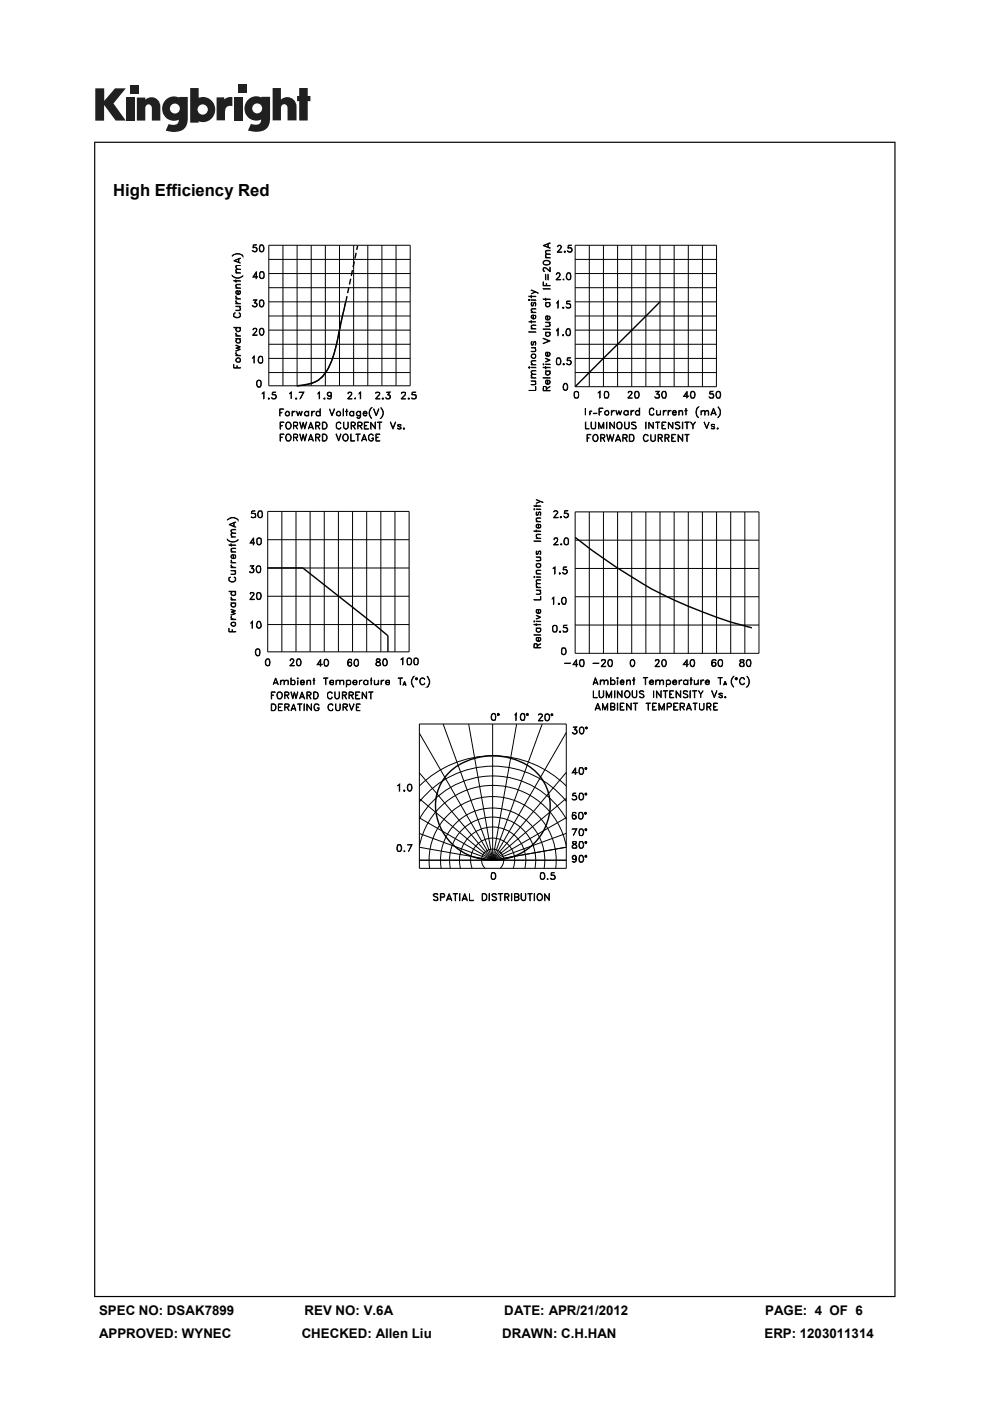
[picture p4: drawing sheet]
<svg xmlns="http://www.w3.org/2000/svg" width="210mm" height="297mm" viewBox="0 0 210 297" stroke-linecap="round" stroke-linejoin="round" font-family="sans-serif">
<defs><g id="words">
<text font-size="3.5" x="24" y="41.5">High Efficiency Red</text>
<g font-size="2.8">
<text x="21" y="278.7">SPEC NO: DSAK7899</text>
<text x="64.6" y="278.7">REV NO: V.6A</text>
<text x="107" y="278.7">DATE: APR/21/2012</text>
<text x="162.3" y="278.7">PAGE: 4 OF 6</text>
<text x="21" y="283.6">APPROVED: WYNEC</text>
<text x="64" y="283.6">CHECKED: Allen Liu</text>
<text x="106.5" y="283.6">DRAWN: C.H.HAN</text>
<text x="162.2" y="283.6">ERP: 1203011314</text>
</g>
</g></defs>
<g fill="#231f20">
<path d="M20.2 18.7h1.9v2.7l2.3-2.7h2.3l-2.6 3.2 2.6 3.7h-2.2l-2.4-3.3v3.3h-1.9z"/>
<path d="M26.7 20.7h1.8v4.9h-1.8z"/>
<path d="M49.6 20.7h1.8v4.9h-1.8z"/>
<path d="M27.6 18h1.8v1.8h-1.8z"/>
<path d="M50.6 17.9h1.8v1.8h-1.8z"/>
<path d="M29 20.7h1.8v.4a1.9 1.9 0 0 1 2.2-.3 1.9 1.9 0 0 1 1 2v2.8h-1.8v-2.7a.7 .7 0 0 0-.7-.8 .7 .7 0 0 0-.7 .8v2.7h-1.8z"/>
<path d="M45.9 20.6h1.7v.5a2.02 2.02 0 0 1 1.7-.5v1.9h-.2a1.12 1.12 0 0 0-1.4 1.3v1.7h-1.8z"/>
<path d="M57.8 18.7h1.8v2.4a1.98 1.98 0 0 1 2.2-.3 1.98 1.98 0 0 1 1.1 2v2.7h-1.9v-2.6a.7 .7 0 0 0-.7-.8 .7 .7 0 0 0-.7 .8v2.6h-1.8z"/>
<path d="M63.5 18.7h1.8v1.6h.5v1.1h-.5v4.1h-1.8v-4.1h-.5v-1.1h.5z"/>
<path d="M40.3 18.7v7.3h1.8v-.3a2.63 2.63 0 0 0 3.5-2.5 2.63 2.63 0 0 0-3.5-2.5v-2zM41.9 23.2a1.1 1.1 0 0 1 2.2 0 1.1 1.1 0 0 1-2.2 0z"/>
<path d="M35.3 21a2.56 2.56 0 0 0-.6 3.3 2.56 2.56 0 0 0 3.2 1.1 1.09 1.09 0 0 1-1.5 1.1l-.6-.2-.7 1.4a5.3 5.3 0 0 0 3.8-.2 2.69 2.69 0 0 0 .9-2.4v-4.5h-1.8v.1l-.8-.2a2.44 2.44 0 0 0-1.9 .5zM36 23a1.06 1.06 0 0 1 2.1 0 1.06 1.06 0 0 1-2.1 0z"/>
<path d="M52.8 21a2.56 2.56 0 0 0-.6 3.3 2.56 2.56 0 0 0 3.2 1 1.09 1.09 0 0 1-1.5 1.1l-.7-.1-.6 1.4a5.3 5.3 0 0 0 3.7-.3 2.69 2.69 0 0 0 1-2.3v-4.6h-1.8v.2l-.9-.3a2.44 2.44 0 0 0-1.8 .6zM53.5 23a1.06 1.06 0 0 1 2.1 0 1.06 1.06 0 0 1-2.1 0z"/>
</g>
<path d="M20 30v245h169.9v-245zM20.2 30.3h169.5v244.5h-169.5z" fill="#000"/>
<g fill="none" stroke="#000" stroke-width=".21">
<path d="M49.2 58.4a1.52 1.52 0 0 0 2.3 0 1.39 1.39 0 0 1-2.3 0zM49.4 54.1a1.39 1.39 0 0 1 2.1 .2 1.53 1.53 0 0 0-2.3 0zM49.6 59.5l1.4 .1zM49.6 55.3l1.4-.6-1.3 .6 1.3 .5zM50 59.3l.1 .5zM50 57.8l1 .1zM50 57.2l.3-.1h.7h-.8a.45 .45 0 0 0 .1 .7l-.2-.2zM50.1 56.3h.9l-.8 .1-.1 .3 .2 .4-.3-.4zM50.6 54.9v.7M50.7 54.9v.8M53.6 53.2l.2 .1M53.7 58.7h1h-1.1l.8-1.1v1.5l-.1-1.3-.6 .9"/>
<path d="M54.2 52.5a.47 .47 0 0 1 .3 .4 .47 .47 0 0 1-.3 .4M54.5 53.1a.52 .52 0 0 1-.9 .1M54.5 52.7l-.4-.2-.5 .1 .1-.7h.7l-.6 .1-.1 .5h.6a.51 .51 0 0 1 .2 .6 .51 .51 0 0 1-.5 .3l-.4-.2M55.2 53.2h.6M55.2 52l.2-.1a.78 .78 0 0 1 .6 .8 .78 .78 0 0 1-.6 .7l-.2-.1-.2-.6zM55.2 52.1h.6M55.2 58.9h.6M55.2 57.6h.4l.4 .3v.9a.55 .55 0 0 1-.9 0v-.9zM55.2 57.7h.6M55.2 52l-.1 .6 .1 .7M55.3 57.6a1.02 1.02 0 0 0 0 1.4M55.7 52a1.02 1.02 0 0 1 0 1.3"/>
<path d="M55.8 57.6a1.02 1.02 0 0 1 0 1.4M57 52h30v29.8h-30zM57 58h30M57 55h30M60 52v29.8M63 52v29.8M66 52v29.8M69 52v29.8M72 52v29.8M75 52v29.8M78 52v29.8M81 52v29.8"/>
<path d="M84 52v29.8M115.2 52.1l1.5-.6-1.3 .6 1.3 .6zM115.2 59.8l.1 .7 1.4 .1h-1.5zM115.3 55.5a.99 .99 0 0 1 1.3 0M115.3 55.4v.6h.1l.6 .1 .6-.1M115.4 55.3a.73 .73 0 0 1 .9-.1 .73 .73 0 0 1 .3 .8 .84 .84 0 0 1-1.4-.4zM115.7 54.6l1 .1zM115.7 53.2l.2-.1h.8l-.9 .1v.5l.1 .1zM115.7 58.2l.1 1.1zM115.8 53.9l.9-.1-.9 .2v.4l.1 .2a.45 .45 0 0 1-.1-.7zM116.2 51.7v.7M116.2 58.2l.1 1.1z"/>
<path d="M116.3 51.6v.9M116.5 55.4v.6M116.6 57.6l.1-1v1l-1.1-.8-.3 .1v.5l.2 .1-.1 .1-.2-.3v-.3l.4-.3 1.1 .9M118 59.3h.9h-1l.8-1-.1-.4h-.4l-.1 .3h-.1l.2-.4h.4l.2 .5-.8 1M118.2 53.4l1 .1h-1.1l.9-1.1-.2-.3-.6 .1 .3-.2h.3l.3 .4-.9 1.1M119.4 59.3l.2-.1v.1zM119.5 59.3h.1M119.7 53.3l.1-.1v.3zM119.8 53.3v.1zM120.3 57.9h.6a1.09 1.09 0 0 1-.1 1.4l-.5-.1-.2-.4zM120.3 58h.6M120.3 59.3h.6"/>
<path d="M120.4 57.9a1.02 1.02 0 0 0 0 1.4M120.4 53.2l.3 .2M120.9 57.9l.1 .6-.1 .8M121 52.6a.47 .47 0 0 1 .3 .4 .47 .47 0 0 1-.3 .4M121.3 52.8a.6 .6 0 0 0-.9-.1l.1-.7h.7l-.6 .1-.1 .5h.7l.1 .2-.1 .6-.3 .1-.5-.2v-.1a.47 .47 0 0 0 .5 .2 .47 .47 0 0 0 .4-.2M122 58h29.9M122 55h29.9M122 52h30v30h-30zM125 52v30M128 52v30M131 52v30M134 52v30"/>
<path d="M137 52v30M140 52v30M143 52v30M146 52v30M149 52v30M49.6 77.2v.8h1.4h-1.4M49.6 69.4l1.4 .1zM49.7 66.4l.2-.1a.52 .52 0 0 0-.3 .6 .52 .52 0 0 0 .5 .4l.8-.2v-.6l-.2-.2 .1 .1 .2 .6a.74 .74 0 0 1-.9 .4l-.5-.3v-.6zM50 75.3l1 .1zM50 73.1l1 .5-.7 .2 .7 .3-1 .4 .8-.4-.8-.3 .8-.2zM50 71.8l1 .1zM50 71.2l1 .1z"/>
<path d="M50 65.8l.9-.1-.1-.7 .2 .4-.1 .4-.1 .1zM50 64.9l1 .1zM50 64.3l1 .1zM50 63.3l1 .1zM50 61l1 .1zM50 74.7l.5 .6-.5-.3zM50 70.6l.5 .6-.5-.3zM50 63.7l.5 .6-.5-.3zM50 62.7l.5 .6-.5-.3zM50 60.4l.3-.1h.7l-.8 .1a.45 .45 0 0 0 .1 .6l-.2-.1zM50.1 72l.2-.1-.2 .5 .4 .3 .4-.2-.1-.6 .2 .3-.2 .5h-.5a.45 .45 0 0 1-.2-.7zM50.1 69.6l.2-.1-.2 .3 .1 .3 .4 .2 .3-.2-.1-.6 .2 .3-.2 .5a.53 .53 0 0 1-.6-.1 .53 .53 0 0 1-.1-.6z"/>
<path d="M50.1 61.7l.4-.1 .1 .8 .3-.2-.1-.6a.49 .49 0 0 1 .1 .7 .49 .49 0 0 1-.6 .1l-.3-.3zM50.2 61.7h.3v.7l-.4-.3zM50.3 75.9a.52 .52 0 0 1 .6 .2 .52 .52 0 0 1-.1 .7h-.5a.47 .47 0 0 1-.3-.4 .47 .47 0 0 1 .3-.5zM50.3 78v-.5v.5M50.3 76l.3-.1 .3 .2-.1 .6-.3 .1-.3-.2-.1-.3zM53.6 75.8l.3-.3v1.5v-1.3zM53.6 64.8l.2 .2M53.6 71l1 .1h-1l.8-.9v-.4l-.2-.1-.6 .1a.46 .46 0 0 1 .5-.3 .46 .46 0 0 1 .4 .3l-.2 .5-.7 .8M54 64.2l.5 .1a.51 .51 0 0 1-.3 .7 .51 .51 0 0 1-.6-.2l.1 .1a.52 .52 0 0 0 .8-.1M54.2 64.2l.3 .4-.3 .4M54.4 63.6l-.5 .6 .6 .3M54.4 63.7l-.7-.1h.8l-.5 .6"/>
<path d="M55 76.9h.6M55 75.6h.6l.2 .7-.1 .5-.2 .2-.6-.1-.2-.3v-.5zM55 75.7h.6M55.1 75.6a1.02 1.02 0 0 0 0 1.3M55.2 64.9h.6M55.2 63.7a.52 .52 0 0 1 .7 .1 .82 .82 0 0 1-.5 1.3l-.2-.1-.2-.6zM55.2 63.7h.6M55.2 70.9h.6M55.2 69.8h.6M55.2 69.7a.45 .45 0 0 1 .7 .1 .82 .82 0 0 1-.5 1.3l-.2-.1a1.02 1.02 0 0 1 0-1.3zM55.2 63.7l-.1 .5 .1 .8M55.3 69.7a1.02 1.02 0 0 0 0 1.3"/>
<path d="M55.5 75.6l.2 .2v1l-.2 .1M55.7 63.7a1.02 1.02 0 0 1 0 1.3M55.8 69.7l.1 .6-.1 .7M57 79h30M57 76h30M57 73h30M57 70h30M57 67h30M57 64h30M57 61h30M73.3 64.1l-2.1 9.9-.7 2.2-1.2 2.5-1.3 1.5-1.5 1-2 .5-1.6 .2M112.1 63.6l.2-.1 .1 .2z"/>
<path d="M112.1 62.8l1.6 .1zM112.1 77.9l.2-.1 .1 .2h-.2zM112.1 70.3l1.6 .1zM112.1 68.2h1.6M112.2 63.6l.1 .1zM112.2 77.9l.1 .1zM112.6 68.5l.1-.5-.1 .5M112.6 66.2l1.1 .1zM112.6 63.6l1.1 .1zM112.6 62.6l.1 .5zM112.6 61.5l1.6 .7zM112.6 77.9l1.1 .1z"/>
<path d="M112.6 77.3l1.1 .1zM112.6 74.5l1-.1-.2-.7a.55 .55 0 0 1 .2 .8zM112.6 69.7l1.1 .1zM112.6 73.7h1.1M112.7 64.8h.4M112.7 65.5l1-.1-.9 .1-.1 .4 .3 .3-.4-.3zM112.7 73.1h.4M112.7 79.4l1-.1-.9 .2-.1 .2 .3 .4-.4-.4zM112.7 78.6h1l-1 .2 .3 .5-.4-.3zM112.7 76.5l1-.1-.9 .2-.1 .3 .3 .4-.4-.4zM112.7 69l1-.1-1 .3 .3 .5-.4-.4zM112.8 64.2v.6"/>
<path d="M112.8 66.9h.3v.7l-.4-.3zM112.8 72.5v.6M112.9 75.2l.3-.1 .4 .2-.1 .5-.4 .1-.3-.1-.1-.4zM112.9 75.1h.6l.2 .3-.2 .5a.52 .52 0 0 1-.7-.1 .52 .52 0 0 1 .1-.7zM113.1 67.6l.5-.2-.1-.6a.49 .49 0 0 1 0 .6 .49 .49 0 0 1-.6 .2l-.3-.3v-.3l.4-.2h.2v.8M113.2 64.2h.4M113.2 72.5h.4M113.3 64.2l-.2 .6-.2 .1a.47 .47 0 0 1-.3-.4 .47 .47 0 0 1 .3-.4l-.2 .1M113.3 72.5l-.2 .6-.2 .1a.47 .47 0 0 1-.3-.4 .47 .47 0 0 1 .3-.4l-.2 .1M113.6 64.8l-.1 .1 .2-.5-.3-.3-.2 .1-.2 .6M113.6 64.2v.6M113.6 61.9l-1 .4 1.1-.4"/>
<path d="M113.6 73.1l-.1 .1 .2-.5-.3-.3-.2 .1-.2 .6M113.6 72.5v.6M115.2 77.2l.1-.1 .1 .2-.1 .1zM115.2 77.9l1.5 .1zM115.2 71.7l1.5 .6-1.5 .6 1.3-.6zM115.2 69.8h1.5zM115.2 63.4l1.5 .1zM115.2 61.2l1.5 .1zM115.3 77.3h.1M115.7 78.6l1 .1zM115.7 77.7l.1 .5zM115.7 77.2l1 .1z"/>
<path d="M115.7 75.9l1 .5-1 .4 .8-.4zM115.7 70.4l1 .1zM115.7 68.3l1 .1zM115.7 63.2l.1 .5zM115.7 64.2h1M115.8 67h.4v.8h-.3l-.2-.3zM115.8 74.8l.3-.1v.8l-.3-.2zM115.8 67.1l.3-.1v.8l-.3-.2zM115.9 60.5v-.4v.4M115.9 64.2l-.1 .6 .3 .2 .4-.1 .1-.2-.1-.5a.52 .52 0 0 1 .1 .7 .52 .52 0 0 1-.7 .1l-.2-.3zM116.1 75.5l.4-.2a.36 .36 0 0 0-.1-.6h.1a.52 .52 0 0 1 .1 .7 .52 .52 0 0 1-.7 .1l-.2-.5 .2-.3h.3v.8M116.1 67.8l.4-.2a.36 .36 0 0 0-.1-.6h.1a.45 .45 0 0 1 .2 .5 .45 .45 0 0 1-.5 .3"/>
<path d="M116.4 68.4l.3 .3-.1 .5h-.9l.8-.1 .1-.4zM118.1 70l.3-.3v1.5l-.1-1.4zM118.1 64.2l.3-.4v1.5l-.1-1.3zM118.1 76h.6M118.1 77.2h.6M118.1 75.9l.3-.1a.78 .78 0 0 1 .6 .8 .78 .78 0 0 1-.6 .8l-.3-.1-.1-.6zM118.2 75.9l-.1 .3v.9l.1 .2M118.7 75.9a1.02 1.02 0 0 1 0 1.4M119.3 71h.2v.2zM119.3 65.2l.3 .1h-.2zM119.4 77.2l.2-.1 .1 .2-.2 .1zM119.4 71l.1 .1z"/>
<path d="M119.4 65.2l.1 .1zM119.5 77.2l.1 .1zM120.2 65.2l.1 .1M120.3 77.1l.1 .2M120.3 69.8l.3-.1a.93 .93 0 0 1 .3 1.2 .47 .47 0 0 1-.4 .3 .47 .47 0 0 1-.4-.3 1.15 1.15 0 0 1 .2-1.1zM120.3 69.8h.6M120.3 71h.6M120.3 69.8a1.02 1.02 0 0 0 0 1.3M120.7 64.4l.3 .4-.1 .4-.2 .1M120.8 69.8l.1 .5-.1 .8M120.9 76.4a.47 .47 0 0 1 .2 .5 .47 .47 0 0 1-.2 .4M121 64.7a.64 .64 0 0 0-.8-.2v-.7h.7l-.6 .1-.1 .5a.58 .58 0 0 1 .7 0 .58 .58 0 0 1 .1 .8l-.4 .1h-.4l-.1-.2 .1 .1a.64 .64 0 0 0 .8-.2"/>
<path d="M121.1 77a.52 .52 0 0 1-.8 .1M121.1 76.7l-.3-.3-.5 .1v-.7h.7l-.7 .1v.5h.6a.51 .51 0 0 1 .3 .6 .51 .51 0 0 1-.6 .4l-.3-.3M122 79h29.9M122 76h29.9M122 73h29.9M122 70h29.9M122 67h29.9M122 64h29.9M122 61h29.9M54.7 81.9h.5M54.7 80.8h.5M54.7 80.7a.45 .45 0 0 1 .6 .1l.1 .6-.2 .6h-.5a1.02 1.02 0 0 1 0-1.3z"/>
<path d="M54.7 80.7a1.02 1.02 0 0 0 0 1.3M55.2 80.7l.1 .1v1l-.1 .2M55.6 83.4l.4-.3v1.5l-.1-1.4zM56.9 84.4l.2 .2h-.2zM56.9 84.5l.1 .1zM57.7 84.4l.2 .2M58.3 83.7l.2 .1a.55 .55 0 0 1-.2 .8M58.5 84l-.1-.3h-.7l.1-.6h.7l-.6 .1-.1 .5 .4-.1 .3 .2a.55 .55 0 0 1-.1 .8h-.6l-.2-.3 .6 .3 .3-.4M59.3 86.7h.9l-.8 .1v1.4zM59.4 87.4l.4 .1h-.4M59.4 89.5h.8l-.7 .1v1.4zM59.4 92h.8l-.7 .1v1.4z"/>
<path d="M59.5 90.2l.4 .1h-.4M59.5 92.7l.4 .1h-.4M60.8 89.6a.72 .72 0 0 1 1 .6 .72 .72 0 0 1-1 .7 .99 .99 0 0 1 0-1.3zM60.8 89.6a.64 .64 0 0 1 .9 .6 .64 .64 0 0 1-.9 .6l-.1-.4zM60.8 92.1a.72 .72 0 0 1 1 .7 .72 .72 0 0 1-1 .7 .99 .99 0 0 1 0-1.4zM60.8 92.2a.64 .64 0 0 1 .9 .6 .64 .64 0 0 1-.9 .6l-.1-.5zM61.4 83.4l.4-.3v1.5v-1.4zM61.9 87.2l.1 1zM62.2 87.3l.4-.1-.4 .2-.2 .2zM62.3 90.3l.7-.1 .1-.6-.8-.1v1.5M62.3 89.6h.5l.3 .2-.1 .3-.7 .1M62.3 92.8l.8-.1v-.5l-.8-.2v1.5"/>
<path d="M62.3 92.1l.8 .2-.1 .4h-.7M62.7 84.5l.2-.1v.2zM62.7 90.3l.4 .7M62.7 92.8l.4 .7M62.8 84.5l.1 .1zM62.9 87.2l.3 .8 .3-.8 .3 .8 .3-.8-.3 1-.3-.8-.3 .8zM63.5 89.5l.5 1.2 .3-1.2 .3 1.2 .5-1.2-.5 1.5-.3-1.3-.3 1.3zM63.5 92l.5 1.3 .3-1.3 .3 1.3 .5-1.3-.5 1.5-.3-1.2-.3 1.2zM64.4 83.1l-.8 1.5 .9-1.5h-1l.9 .1M64.6 87.4l.3-.2h.3l.2 .2-.2-.1a.43 .43 0 0 0-.6 .4 .43 .43 0 0 0 .6 .4l.2-.1a.49 .49 0 0 1-.6 .1 .49 .49 0 0 1-.2-.7zM65.4 87.2l.1 1zM65.5 90.7h.8"/>
<path d="M65.5 93.2h.8M65.6 90.6h.7M65.6 93.1h.7M65.9 89.5l.6 1.5-.6-1.3-.5 1.3zM65.9 92l.6 1.5-.6-1.2-.5 1.2zM66.1 87.2l.1 1zM66.3 87.3l.5-.1-.5 .2-.1 .2zM67 92.7h.7l.1-.4-.3-.2h-.5l-.1 1.4v-1.5h.6l.4 .3-.1 .4-.8 .1M67 90.2h.5a.35 .35 0 0 0 .3-.3 .35 .35 0 0 0-.3-.3h-.5l-.1 1.4v-1.5h.6l.3 .1v.5l-.3 .2h-.5M67.2 87.3l.4-.1 .3 .2-.3-.1a.43 .43 0 0 0-.5 .4 .43 .43 0 0 0 .5 .4l.3-.1-.3 .2a.48 .48 0 0 1-.6-.6zM67.4 92.8l.5 .7-.5-.7M67.4 90.3l.5 .7-.5-.7"/>
<path d="M67.4 83.4l.4-.3v1.5l-.1-1.4zM67.9 86.7v1.5zM68.4 92h.5a.81 .81 0 0 1 .5 .8 .81 .81 0 0 1-.5 .7h-.5zM68.4 89.5h.5a.81 .81 0 0 1 .5 .7 .81 .81 0 0 1-.5 .8h-.5zM68.5 92.1h.4a.71 .71 0 0 1 .4 .9 .71 .71 0 0 1-.8 .4zM68.5 89.6h.4a.71 .71 0 0 1 .4 .8 .71 .71 0 0 1-.8 .5zM68.7 84.5l.2-.1v.2zM68.8 84.5l.1 .1zM69.5 83.5l.1-.3h.5l.1 .3M69.5 83.7l.3 .3 .4-.3M69.6 84.5h.5M69.8 83.2l-.2 .1-.1 .2 .3 .5"/>
<path d="M69.9 86.7l.5 1.3 .6-1.3-.6 1.5zM70 83.2l.2 .1v1l-.1 .3M70.2 83.8a.46 .46 0 0 1-.6 .1 .46 .46 0 0 1-.1-.6l.3-.2 .3 .1 .2 .4-.2 1h-.5l-.1-.2 .1 .2M70.2 83.6l-.2 .4M71.2 92l.6 1.3 .5-1.3-.5 1.5zM71.5 87.4l.3-.1 .3 .1 .1 .6a.45 .45 0 0 1-.6 0 .45 .45 0 0 1-.1-.6zM71.5 89.6l.2-.1a.48 .48 0 0 1 .6 .3l-.4-.3a.71 .71 0 0 0-.6 .7 .71 .71 0 0 0 .6 .7l.4-.2-.3 .3-.4-.1-.3-.2v-.9zM72.8 92.3l.2-.2a.7 .7 0 0 1 .9 .7 .7 .7 0 0 1-.9 .6 .85 .85 0 0 1-.2-1.1zM72.8 86.7l.1 1.5zM72.9 89.5v1.1l.5 .3 .4-.3 .1-1.1v1.1l-.4 .4-.5-.2-.1-.2zM73 92.2a.48 .48 0 0 1 .5 0 .48 .48 0 0 1 .3 .4 .63 .63 0 0 1-.6 .8 .75 .75 0 0 1-.2-1.2zM73.3 87.2l.5 .1z"/>
<path d="M73.5 86.7v1.5M73.8 84.6l.6-.7a.45 .45 0 0 0 .1-.7h-.6l-.1 .3 .2-.3h.5v.3l-.8 1.1h1M74.2 87.4l.3-.2h.2l.3 .2-.3-.1a.43 .43 0 0 0-.5 .4 .43 .43 0 0 0 .5 .4l.3-.1a.49 .49 0 0 1-.7 .1 .49 .49 0 0 1-.1-.7zM74.4 92l.1 1.4 .7 .1h-.8zM74.5 90.2l.7-.1v-.5h-.7v1.4v-1.5l.8 .1 .1 .4-.2 .2-.7 .1M74.9 90.3l.5 .7-.4-.7M75 87.2l.1 1zM75.2 84.5l.1-.1 .1 .2zM75.3 84.5h.1M75.3 84.4h.1M75.5 92l.9 .1zM75.6 87.4l.3-.2h.3l.2 .2-.2-.1a.43 .43 0 0 0-.6 .4 .43 .43 0 0 0 .6 .4l.2-.1a.49 .49 0 0 1-.6 .1 .49 .49 0 0 1-.2-.7z"/>
<path d="M75.9 92.1v1.4M75.9 90.3l.8-.1 .1-.2v-.4l-.9-.1v1.5M75.9 89.6h.5l.4 .2-.1 .3-.8 .1M76.2 83.4l.3-.3v1.5l-.1-1.4zM76.3 90.3l.5 .7-.4-.7M76.4 87.2l.1 1.1-.2 .3-.4 .1-.3-.2 .4 .1 .3-.1zM76.8 93.2h.9M76.8 93.1h.8M77.1 87.6l.1 .4h.7l-.3 .2a.48 .48 0 0 1-.6-.6l.3-.4a.44 .44 0 0 1 .6 .5h-.8M77.2 87.4l.4-.1 .2 .3h-.7zM77.3 92l.5 1.5-.5-1.2-.6 1.2zM77.3 89.5h.9l-.9 .1v1.3l.9 .1h-.9z"/>
<path d="M77.3 90.2l.5 .1h-.5M78.2 92.3l.4-.3 .4 .1 .2 .2a.55 .55 0 0 0-.6-.2 .55 .55 0 0 0-.4 .5 .63 .63 0 0 0 .7 .8l.2-.1v-.4h-.2h.3l-.2 .5h-.6l-.2-.2zM78.6 86.6l.3-.2-.2 .2a1.54 1.54 0 0 0 .2 2.1 1.45 1.45 0 0 1-.3-2.1zM78.6 89.5l.9 1.2 .1-1.2v1.5l-.9-1.3-.1 1.3zM79.2 86.7l.6 1.3 .6-1.3-.6 1.5zM79.7 84.6l.6-.7a.45 .45 0 0 0 .2-.7h-.8v.3l.1-.3h.6a.45 .45 0 0 1-.2 .7l-.6 .7h1M79.7 92h.9l-.8 .1v1.3l.8 .1h-.9zM79.8 92.7l.4 .1h-.4M80.1 89.5l.9 .1zM80.5 89.6v1.4l.1-1.4M80.7 86.4a1.39 1.39 0 0 1 0 2.3l.2-.2a1.54 1.54 0 0 0-.2-2.1zM81.1 84.5l.1-.1 .1 .2z"/>
<path d="M81.2 84.5v.1zM81.9 84.4l.2 .2M82.4 83.7l.4 .4-.4 .5M82.7 83.1l-.5 .6 .4 .1 .2 .3M82.7 83.2l-.7-.1h.8l-.5 .6h.3a.48 .48 0 0 1 0 .9h-.6l-.2-.3 .6 .3 .4-.4M82.8 89.5l.6 1.2 .5-1.2-.5 1.5zM84.4 90.8h.6M84.4 90.1h.6M84.4 90.3l.6 .3v.3a.52 .52 0 0 1-.7-.2l.2 .2M84.5 90.1v.2M85 90.6v.3M85 90.1v.1v-.1a.52 .52 0 0 0-.7 .1l.7 .5"/>
<path d="M85.1 84.6l.9-.9v-.5l-.3-.1-.5 .1-.1 .2 .1 .1 .1-.3h.6l.1 .3-1 1.1h1.1M85.6 90.8l.1-.1 .1 .2-.2 .1zM85.6 90.8l.1 .1zM86.6 84.5l.1-.1 .1 .2zM86.7 84.5v.1zM87.3 84.4l.3 .2M87.9 83.7l.3 .1 .1 .3-.1 .3-.3 .2M88.3 84l-.2-.3h-.8l.1-.6h.8l-.7 .1-.1 .5 .4-.1 .5 .2v.6l-.2 .2h-.7l-.1-.3a.52 .52 0 0 0 .8 .2l.2-.3M112.1 82.8h1.5l.1-.9v.9zM112.6 81.5l1-.1v-.4l-.2-.2a.45 .45 0 0 1 .2 .7zM112.6 80.8h1.1zM112.6 80.1l1.1 .1z"/>
<path d="M115.2 80.1l1.5 .1zM115.8 80.8l.3-.1v.7l-.3-.1zM115.9 82.8v-.8l-.6-.1-.1 1h1.5l-1.4-.1v-.8h.5l.1 .8M115.9 82.4l.8-.5-.8 .5M116.1 81.4l.4-.1a.36 .36 0 0 0-.1-.6l.1-.1a.52 .52 0 0 1 .1 .7 .52 .52 0 0 1-.7 .1l-.2-.5 .2-.3h.3v.8M119.7 81.3h.1a.78 .78 0 0 1 .6 .7 .78 .78 0 0 1-.6 .8l-.1-.1a1.02 1.02 0 0 1 0-1.4zM119.7 82.6h.5M119.7 81.4h.5M119.8 81.3a1.02 1.02 0 0 0 0 1.4M120.2 81.3l.1 .6-.1 .8M122 83h.6M122 84.3h.6"/>
<path d="M122 83a.55 .55 0 0 1 .7 .2v.9l-.1 .3h-.6l-.2-.3v-.9zM122 83a.99 .99 0 0 0 0 1.4M122.5 83a.99 .99 0 0 1 0 1.4M124.2 86.5v1.5M124.2 89.5v1.4h.8h-.8zM124.5 92.1h.8l-.7 .1v1.4zM124.6 92.9h.4M125.1 87.6h.2M125.3 89.5l.1 1 .4 .4 .5-.2 .1-1.2v1l-.2 .4h-.6l-.2-.2zM125.6 87.2h-.5v.8M125.8 92.4l.2-.2a.7 .7 0 0 1 .9 .7 .7 .7 0 0 1-.9 .6l-.2-.2zM125.9 87.6l.7 .1z"/>
<path d="M126 92.3a.48 .48 0 0 1 .5-.1 .48 .48 0 0 1 .3 .5 .63 .63 0 0 1-.6 .8 .75 .75 0 0 1-.2-1.2zM126.9 83.2l.4-.2v1.4l-.1-1.4zM127 86.5h.9l-.8 .1v1.4zM127.1 87.3l.4 .1h-.4M127.4 92.1h.6l.2 .2 .1 .3-.2 .3h-.6h.5a.35 .35 0 0 0 .2-.4 .35 .35 0 0 0-.2-.3h-.5l-.1 1.4zM127.8 92.9l.5 .7-.4-.7M128.1 89.8l-.6 1.1-.5-1.1v1.1v-1.4l.5 1.2 .6-1.2v1.4M128.3 83h.6M128.3 84.3h.6M128.3 83a.55 .55 0 0 1 .8 .2 1.15 1.15 0 0 1-.2 1.2h-.6l-.2-.6zM128.4 83l-.2 .2v.9l.2 .3M128.4 87.3l.2-.2 .4 .1 .1 .7h-.6l-.2-.3z"/>
<path d="M128.6 92.1l.5 1.3 .3-1.3 .4 1.3 .5-1.3-.5 1.5-.4-1.3-.3 1.3zM128.6 89.5l.1 1.4zM128.8 83a.99 .99 0 0 1 0 1.4M129.4 89.6l-.1 1.3v-1.4l1 1.4v-1.4v1.2M129.7 87v1zM130.1 87l.2 .1h-.2l-.4 .3zM130.6 87l.3 .9 .4-.9 .2 .9 .4-.9-.4 1-.2-.7-.4 .7zM130.7 93.3h.8M130.8 93.2h.6M130.9 89.6l.6-.1a.74 .74 0 0 1 .4 .9l-.2 .5h-.6l-.3-.3zM131.1 92.1l.6 1.5-.6-1.3-.6 1.3zM131.1 89.6h.6l.2 .4a.74 .74 0 0 1-.6 .9 .82 .82 0 0 1-.2-1.3z"/>
<path d="M132.1 92.2h.5l.4 .2-.1 .4-.8 .1h.8l.1-.3-.1-.4-.8-.1v1.5M132.4 87.3a.47 .47 0 0 1 .4-.3 .47 .47 0 0 1 .4 .3l-.5-.2-.3 .3 .1 .5h.7l-.3 .1-.5-.1zM132.5 89.5l.1 1.3 .3 .1 .4-.2 .2-1.2v1l-.3 .4h-.6l-.1-.4zM132.5 92.9l.5 .7-.4-.7M133.2 87v1M133.2 84.4l.6-.7a.45 .45 0 0 0 .2-.7h-.7l-.1 .3 .2-.3h.5l.1 .4-.9 1h1.1M133.5 92.1h.5a.81 .81 0 0 1 .5 .8 .81 .81 0 0 1-.5 .7h-.5zM133.6 92.2h.4l.4 .2v.9l-.2 .2h-.6zM133.8 87l.1 1zM134 89.6l.1 .4 .8 .4-.1 .5h-.7l-.1-.2 .3 .2 .5-.1 .1-.3-.9-.5v-.4l.3-.1 .6 .1zM134.2 87l.3 .1h-.3l-.3 .3zM134.7 83h.6"/>
<path d="M134.7 84.3h.6M134.7 83a.52 .52 0 0 1 .8 .2 1.15 1.15 0 0 1-.2 1.2h-.6l-.1-.6zM134.8 87.3l.3-.3h.2l.3 .3-.3-.2a.47 .47 0 0 0-.5 .3 .47 .47 0 0 0 .2 .5h.6a.49 .49 0 0 1-.7 0 .49 .49 0 0 1-.1-.6zM134.8 83l-.1 .5 .1 .9M135.3 83a.99 .99 0 0 1 0 1.4M135.6 86.5l.1 1.5zM136.8 92.1l.5 .1 .2 .2a.49 .49 0 0 0-.6-.2 .49 .49 0 0 0-.4 .5l.2 .8a.64 .64 0 0 0 .8-.2l-.5 .3a.87 .87 0 0 1-.2-1.5zM136.9 89.5l.1 1.4zM137.8 86.8a.49 .49 0 0 1 .5-.3 .49 .49 0 0 1 .4 .4l-.3-.3-.4 .1-.2 .2v.8l.2 .2h.6l.1-.2-.1 .2-.5 .1a.81 .81 0 0 1-.3-1.1zM138 92.1v1.1l.5 .3h.3l.2-.3v-1.1v1.3a.55 .55 0 0 1-1 0zM138.6 90.7l-1-1.2v1.4M138.6 89.5v1.4l-1-1.3"/>
<path d="M139 84.2l.2 .2M139.1 89.5l.8 .1zM139.2 87l.2 .9 .7-.1a.55 .55 0 0 1-.8 .1zM139.5 89.6v1.3M139.6 83.5l.2 .2v.5l-.2 .2M139.6 92.1h.6l.2 .2 .1 .3-.2 .3h-.6h.5a.35 .35 0 0 0 .2-.4 .35 .35 0 0 0-.2-.3h-.5l-.1 1.4zM139.8 83h-.7h.7l-.5 .5 .4 .1 .1 .3M139.8 83l-.5 .5h.4a.61 .61 0 0 1 0 .9h-.6l-.1-.3a.45 .45 0 0 0 .4 .3 .45 .45 0 0 0 .4-.3M140 92.9l.5 .7-.4-.7M140.1 87v1M140.4 89.6l.9-.1h-.9v1.4h.9M140.4 90.1l.4 .1h-.4"/>
<path d="M140.6 83a.45 .45 0 0 1 .7 .2v.6l-.1 .6h-.6a1.02 1.02 0 0 1 0-1.4zM140.6 83h.6M140.6 84.3h.6M140.7 87l.1 1zM140.7 83a.99 .99 0 0 0 0 1.4M140.9 87.1l.4-.1-.4 .2-.1 .2zM141 92.1h.6l.3 .2v.3l-.1 .3h-.7h.5a.35 .35 0 0 0 .3-.4 .35 .35 0 0 0-.3-.3h-.5l-.1 1.4zM141.1 83l.2 .5-.2 .9M141.4 92.9l.5 .7-.4-.7M141.7 87l.1 1zM141.9 87.1l.5-.1-.5 .2-.1 .2zM142.4 92.1h.9l-.8 .1v1.3l.8 .1h-.9z"/>
<path d="M142.5 92.9h.5M142.7 87.4l.1 .5h.7l-.3 .1a.48 .48 0 0 1-.6-.6l.4-.4a.44 .44 0 0 1 .5 .5h-.8M142.7 90.7l-.9-1.2v1.4M142.7 89.5v1.4l-.9-1.3M142.8 87.2l.4-.1 .2 .3h-.7zM143.2 89.6l.3-.1 .7 .1h-.8v.4a.73 .73 0 0 1 .8 .8l-.8 .1-.2-.2 .3 .2 .6-.2v-.4l-.8-.3zM143.8 92.1l.9 1.3 .1-1.3v1.5l-.9-1.3-.1 1.3zM144 87l.1 1zM144.2 87.1h.5l.1 .9-.2-.8-.2-.1-.3 .3zM144.7 89.5l.1 1.4zM145.1 84l1 .1h-1.1l.7-1.1v1.4v-1.3l-.6 1M145.2 87l.5 .1z"/>
<path d="M145.2 92.1l1 .1zM145.2 89.5l1 .1zM145.5 86.5v1.5M145.7 92.2v1.4v-1.4M145.7 89.6v1.3v-1.3M146.6 83h.6M146.6 84.3h.6M146.6 83a.52 .52 0 0 1 .8 .2 1.15 1.15 0 0 1-.2 1.2h-.6l-.2-.6zM146.7 83l-.2 .5 .2 .9M146.9 90.1l.6-.6-.5 .6v.8l-.1-.8-.5-.6 .6 .6M147.1 83a.99 .99 0 0 1 0 1.4M147.8 86.6l.4-.3a1.53 1.53 0 0 0 0 2.2 1.43 1.43 0 0 1-.4-1.9z"/>
<path d="M148.7 87.4l.4-.4 .4 .1 .1 .9-.2-.8-.3-.1zM148.7 87v1M149.3 89.5l.6 1.2 .5-1.2-.5 1.4zM149.7 87.1h.5l.1 .9-.1-.8-.3-.1-.3 .3zM150.5 84.2l.2 .2M150.9 90.8h.6M150.9 90.1h.6M150.9 90.2l.6 .3 .1 .2-.1 .2h-.6l-.1-.2 .1 .2M150.9 90v.3M150.9 87.7h.9M151 87.6h.7M151.1 83.5l.2 .1a.55 .55 0 0 1-.2 .8"/>
<path d="M151.3 83.8v-.3h-.8l.1-.5h.7h-.6l-.1 .5a.54 .54 0 0 1 .7 .1 .54 .54 0 0 1 0 .8h-.7l-.1-.3a.45 .45 0 0 0 .4 .3 .45 .45 0 0 0 .4-.3M151.3 86.5l.6 1.5-.6-1.2-.6 1.2zM151.4 90.5v.4M151.4 90l.2 .1-.1-.1h-.6l-.1 .1 .2 .3 .5 .2M152.1 90.8l.2-.1v.2zM152.1 83a.45 .45 0 0 1 .7 .2l.1 .6-.2 .6h-.6a1.02 1.02 0 0 1 0-1.4zM152.1 83h.6M152.1 84.3h.6M152.2 90.8l.1 .1zM152.2 83a.99 .99 0 0 0 0 1.4M152.3 86.3h.1a1.76 1.76 0 0 1 .4 1.6l-.5 .6a1.52 1.52 0 0 0 0-2.2zM152.6 83l.2 .5-.2 .9"/>
<path d="M48.2 114.4a1.54 1.54 0 0 0 2.3 0 1.39 1.39 0 0 1-2.3 0zM48.2 110.2a1.44 1.44 0 0 1 2.3 .1l-.1-.2a1.63 1.63 0 0 0-2.2 .2zM48.6 115.5l1.4 .1zM48.6 111.2l1.4-.6-1.3 .6 1.3 .6zM49 119.3h1zM49 117l1 .1zM49 115.3l.1 .5zM49 113.8h1M49 119.8l.1 .3 .4 .2-.4-.2zM49 118.8l.1 .3 .4 .2a.44 .44 0 0 1-.5-.5zM49.1 117.7l.4-.1v.8a.43 .43 0 0 1-.5-.2 .43 .43 0 0 1 .1-.5zM49.1 116.3l.9-.1-.9 .2v.2l.2 .4-.3-.4z"/>
<path d="M49.1 113.1l.9-.1-.9 .2v.2l.2 .4-.3-.4zM49.1 112.3l.9-.1-.9 .3 .2 .5-.3-.3zM49.1 117.7h.4v.7l-.4-.2zM49.6 110.9v.7M49.7 110.8v.8M49.8 117.6l.2 .5-.2 .3h-.3l.4-.2zM53.3 109.6l.3 .1M53.5 108.3l-.1 .6h.7a.58 .58 0 0 1 0 .8 .58 .58 0 0 1-.8 0v-.2l.1 .2h.7l.1-.3M53.8 119.9l-.5 .6 .4 .1 .1 .3M53.8 114l-.1 1.5v-1.3l-.6 .9h1h-1.1zM53.9 108.9l.3 .4-.1 .3-.2 .1M54.1 108.3h-.7v.6a.58 .58 0 0 1 .8 .3"/>
<path d="M54.7 115.4h.5M54.7 114.1a.55 .55 0 0 1 .7 .2v.9l-.2 .3h-.3l-.4-.3v-.9zM54.7 114.2h.5M54.7 114.1a1.02 1.02 0 0 0 0 1.4M54.9 109.7h.6M54.9 108.3h.6l.1 .3 .1 .6-.1 .4-.3 .2-.5-.3-.2-.3zM54.9 108.4h.6M55 108.3a1.02 1.02 0 0 0 0 1.4M55.2 114.1a1.02 1.02 0 0 1 0 1.4M55.4 108.3l.2 .3v.9l-.2 .2M56.8 108.4h30v29.8h-30zM56.8 114.4h30"/>
<path d="M59.8 108.4v29.8M62.8 108.4v29.8M65.8 108.4v29.8M68.8 108.4v29.8M71.8 108.4v29.8M74.8 108.4v29.8M77.8 108.4v29.8M80.8 108.4v29.8M83.8 108.4v29.8M113.2 107.9l.1-.1 .1 .2-.1 .1zM113.2 114.7l1.5 .1zM113.2 112.6l1.5 .1z"/>
<path d="M113.2 107.2l1.5 .1zM113.3 108h.1M113.7 119.6l.5-.2 .5 .2v.5a.53 .53 0 0 1-.7 .2 .53 .53 0 0 1-.3-.7zM113.7 118.8h.9l.1-.3-.3-.3 .3 .1v.5zM113.7 118.1l1 .1zM113.7 117.4h.4M113.7 114.1l1 .1zM113.7 110.5l1 .1zM113.7 109.1h.4M113.7 107.9l1 .1zM113.7 105.9l1.5 .7zM113.7 107v.5"/>
<path d="M113.7 112.3v.5M113.7 113.3h1l-.9 .1-.1 .3 .3 .4-.3-.3zM113.7 109.9l1-.1-1 .2 .3 .5-.3-.1zM113.7 111.4l.5-.2v.7l-.4-.1zM113.8 116.9v.6M113.8 108.6v.6M113.8 119.6h.8a.45 .45 0 0 1-.4 .7 .45 .45 0 0 1-.4-.7zM114.2 111.9h.3l.2-.3v-.2l-.3-.2 .1-.1 .2 .2v.5l-.4 .2-.6-.2v-.5l.6-.2v.8M114.3 108.7h.4M114.3 116.9h.4M114.3 116.9l-.4 .7-.2-.1v-.6l.2-.1-.2 .1M114.3 108.6l-.1 .5-.3 .2-.2-.1v-.6l.2-.1-.2 .2"/>
<path d="M114.6 116.9v.6M114.6 108.6v.6M114.6 106.3l-.9 .4 1-.4M114.7 117.4l-.2 .2 .2-.1v-.6l-.3-.1-.4 .7M114.7 109.1l-.2 .2 .2-.1v-.6l-.3-.1-.4 .7M117.5 115.5h.9h-1l.8-.9v-.4l-.5-.1-.1 .3h-.1l.2-.4h.4l.2 .4-.2 .5-.6 .6M117.5 109.7l.9 .1h-1l.8-1.1-.2-.4-.3 .1-.2 .2 .1-.3a.47 .47 0 0 1 .7 .4l-.8 1.1M118.8 109.6l.2-.1 .1 .2-.2 .1zM118.9 115.4l.3 .1h-.2zM118.9 109.6l.1 .1zM119 115.4l.1 .1zM119.7 109.5l.1 .2"/>
<path d="M119.8 114.1l.4-.1a.93 .93 0 0 1 .3 1.3 .47 .47 0 0 1-.4 .2 .47 .47 0 0 1-.4-.2 1.15 1.15 0 0 1 .1-1.2zM119.8 114.2h.6M119.8 115.4h.6M119.9 114.1a1.02 1.02 0 0 0 0 1.4M120.2 108.9h.2l.1 .3-.1 .3-.2 .2M120.4 114.1l.1 .3v.9l-.1 .2M120.5 109.1l-.3-.2h-.5l.1-.6h.6h-.6v.6l.6-.1a.52 .52 0 0 1 .2 .7 .52 .52 0 0 1-.6 .3l-.4-.4 .2 .2a.52 .52 0 0 0 .7-.2M122 108.5h39v30h-39zM122 114.5h39M125 108.5v30M128 108.5v30M131 108.5v30"/>
<path d="M134 108.5v30M137 108.5v30M140 108.5v30M143 108.5v30M146 108.5v30M149 108.5v30M152 108.5v30M155 108.5v30M158 108.5v30M48.6 122.5l.3-.2-.3 .3a.76 .76 0 0 0 .5 .7 .76 .76 0 0 0 .8-.2v-.6l-.2-.2 .2 .2 .1 .4a.8 .8 0 0 1-.7 .5 .8 .8 0 0 1-.7-.3zM48.6 125.4h1.4zM48.6 133.1v.9h1.4l-1.4-.1"/>
<path d="M49 121.7l.9-.1v-.4l-.2-.2a.45 .45 0 0 1 .2 .7zM49 121h1zM49 120.3l1 .1zM49 125.7l.2-.3-.1 .3v.4h.8l-.1-.7a.52 .52 0 0 1-.2 .9 .52 .52 0 0 1-.6-.6zM49 131.3l1 .1zM49 129.2l1 .3-.8 .3 .8 .3-1 .3 .8-.3-.8-.3 .8-.3zM49 127.8l1 .1zM49 127.1l1 .1zM49 130.7l.1 .4 .4 .2-.4-.2zM49 126.6l.1 .4 .4 .1-.4-.1zM49.1 128l.1-.1-.1 .5a.53 .53 0 0 0 .8 .1l-.1-.6a.49 .49 0 0 1 .1 .6 .49 .49 0 0 1-.7 .2l-.2-.3zM49.1 132h.8l-.1 .6a.48 .48 0 0 1-.5 .1 .48 .48 0 0 1-.2-.5z"/>
<path d="M49.2 133.9v-.4l.1 .4M53 121.2l.2 .2M53 127l1 .1h-1l.6-.7a.45 .45 0 0 0 .1-.7h-.6l-.1 .2a.43 .43 0 0 1 .5-.3 .43 .43 0 0 1 .4 .4l-.9 1.1M53.2 132l.4-.3v1.5l-.1-1.3zM53.6 120.5l.2 .2v.5l-.2 .2M53.8 120l-.8-.1h.8l-.4 .6h.3l.2 .5-.1 .3-.5 .2-.3-.2v-.2a.45 .45 0 0 0 .4 .3 .45 .45 0 0 0 .4-.4M54.4 138.9h.6M54.4 137.7h.6M54.4 137.6a.45 .45 0 0 1 .7 .2l.1 .6-.2 .6h-.6a1.02 1.02 0 0 1 0-1.4zM54.5 137.6a1.02 1.02 0 0 0 0 1.4M54.6 127h.6M54.6 125.7a.55 .55 0 0 1 .7 .2 .74 .74 0 0 1 .1 .8 .74 .74 0 0 1-.8 .3l-.2-.5z"/>
<path d="M54.6 125.7h.6M54.6 121.3h.6M54.6 120.1h.6M54.6 120a.45 .45 0 0 1 .6 .2l.1 .3a.74 .74 0 0 1-.6 1 .94 .94 0 0 1-.1-1.5zM54.7 125.7l-.2 .2v.9l.2 .2M54.7 120a.99 .99 0 0 0 0 1.4M54.7 131.8l.3-.1a1.03 1.03 0 0 1 .3 1.4l-.5 .1-.4-.4zM54.7 131.8l-.2 .6 .2 .7M54.7 133.1h.5M54.7 131.9h.5M54.9 137.6l.2 .2v.9l-.2 .3M55.1 125.7a.99 .99 0 0 1 0 1.3"/>
<path d="M55.1 120l.1 .2v.9l-.1 .3M55.1 131.8a1.02 1.02 0 0 1 0 1.3M56.5 139.8h.6M56.5 139.7h.6l.2 .6-.1 .6a.47 .47 0 0 1-.4 .3 .47 .47 0 0 1-.5-.3 1.15 1.15 0 0 1 .2-1.2zM56.6 139.7a1.02 1.02 0 0 0 0 1.4M56.8 132.4h30M56.8 126.4h30M56.8 120.4h30M57 139.7l.2 .6-.2 .8M63 139.7h.3a.78 .78 0 0 1 .6 .7 .78 .78 0 0 1-.6 .8l-.3-.1-.1-.6zM63 139.8h.6M63.1 139.7l-.2 .6 .2 .8"/>
<path d="M63.5 139.7a1.02 1.02 0 0 1 0 1.4M68.9 139.8a.75 .75 0 0 1 .9 .5 .75 .75 0 0 1-.5 1l-.4-.1-.1-.3-.1-.5zM68.9 139.9h.6M69 139.8l-.2 .3v.8l.2 .3M69.4 139.8a1.02 1.02 0 0 1 0 1.4M74 139.9h.5M74 139.8a1.02 1.02 0 0 0 0 1.4M74.5 139.8v.2v-.2a.75 .75 0 0 0-.9 .5 .75 .75 0 0 0 .5 1l.4-.1 .1-.4-.1-.4-.3-.1-.4 .3M75.3 139.9h.6M75.3 139.8h.6a1.09 1.09 0 0 1-.2 1.5l-.5-.2-.1-.3zM75.4 139.8a1.02 1.02 0 0 0 0 1.4M75.8 139.8l.2 .6-.2 .8"/>
<path d="M79.9 139.8h.7M79.9 139.7l-.1 .4 .8 .6v.2l-.2 .2-.5-.1-.1-.3 .6-.4 .2-.4-.2-.2zM80 139.7l-.1 .4 .7 .4 .1 .4a.6 .6 0 0 1-1 0l.1-.4 .8-.4-.1-.4M81.3 139.7h.3a.78 .78 0 0 1 .6 .7 .78 .78 0 0 1-.6 .8l-.3-.1-.1-.6zM81.3 139.8h.6M81.4 139.7l-.2 .6 .2 .8M81.8 139.7a1.02 1.02 0 0 1 0 1.4M85 139.7l.5-.2v1.4l-.1-1.3zM86.5 139.6a.52 .52 0 0 1 .7 .1 1.15 1.15 0 0 1-.1 1.2h-.6l-.2-.6zM86.5 139.6h.6M86.6 139.6l-.2 .1v1l.2 .2M87 139.6a.99 .99 0 0 1 0 1.3"/>
<path d="M87.9 139.6a.55 .55 0 0 1 .8 .1v1l-.2 .2h-.6l-.1-.6zM87.9 139.6h.6M88 139.6l-.2 .1v1l.2 .2M88.4 139.6a.99 .99 0 0 1 0 1.3M113.2 122.3l.1-.1 .1 .2zM113.2 131.7h.2l-.1 .2zM113.2 134.6l1.5 .1zM113.2 132.4l1.5 .1zM113.2 127.1h1.5v-.7v.8zM113.3 122.4h.1M113.3 131.8h.1M113.7 125.1l1 .1z"/>
<path d="M113.7 124.5l1 .1zM113.7 122.3l1 .1zM113.7 121.6l1 .1zM113.7 123.8h1h-.9l-.1 .4 .3 .3-.3-.2zM113.7 123l1-.1-.9 .2-.1 .2 .3 .5-.3-.3zM113.7 121l1-.1-1 .2 .3 .5-.3-.1zM113.7 133.1l1 .1zM113.7 131.7l1 .1zM113.7 130.4l1 .5-1 .4 .9-.4zM113.7 132.2v.5M113.7 133.3l.2-.1-.2 .5a.5 .5 0 0 0 .6 .3 .5 .5 0 0 0 .4-.5l-.2-.3 .2 .1v.5a.55 .55 0 0 1-1 0zM113.8 135.3l.4-.1v.7l-.4-.1z"/>
<path d="M113.8 129.3h.4v.7l-.4-.2zM114 137.3l-.1-.8h-.6l-.1 .9h1.5l-1.4-.1v-.8h.5l.1 .8M114 136.9l.7-.5-.7 .6M114.2 135.9l.4-.1a.36 .36 0 0 0-.2-.6l.3 .1v.5a.55 .55 0 0 1-1 0v-.5l.6-.1v.7M114.2 130l.4-.2a.36 .36 0 0 0-.2-.5h.3v.5a.55 .55 0 0 1-1 0v-.5h.6v.7M114.4 125.2l.3 .2v.6h-1l.9-.1 .1-.3zM117.1 126.9l.4-.3v1.6l-.1-1.5zM117.3 120.4l.4-.2v1.5l-.1-1.3zM117.4 132.6h.6M117.4 133.9h.6M117.4 132.6a.55 .55 0 0 1 .7 .2v.9l-.1 .3h-.6l-.2-.3v-.9zM117.5 132.6a.99 .99 0 0 0 0 1.4"/>
<path d="M117.9 132.6a.99 .99 0 0 1 0 1.4M118.4 128l.2-.1 .1 .2-.2 .1zM118.5 128l.1 .1zM118.7 133.9l.1-.1 .1 .2zM118.7 121.5h.1l-.1 .2zM118.7 121.5v.1zM118.7 133.9l.1 .1zM119.2 137.5h.6M119.2 138.7h.6M119.2 137.4h.6l.2 .2 .1 .6-.4 .6-.5-.2-.1-.4zM119.3 137.4l-.1 .2v1l.1 .1M119.3 126.7a.45 .45 0 0 1 .7 .2l.1 .3a.74 .74 0 0 1-.6 1 .94 .94 0 0 1-.2-1.5z"/>
<path d="M119.3 126.7h.6M119.3 128h.6M119.4 121.5l.2 .1M119.4 126.7a.99 .99 0 0 0 0 1.4M119.5 133.8l.2 .2M119.8 137.4a1.02 1.02 0 0 1 0 1.3M119.8 126.7l.2 .2v.9l-.2 .3M120 133.1l.3 .4v.3l-.3 .2M120 120.8a.47 .47 0 0 1 .3 .4 .47 .47 0 0 1-.3 .4M120.3 121l-.4-.2-.5 .1 .1-.7h.7l-.6 .1-.1 .5h.6a.52 .52 0 0 1 .2 .6 .52 .52 0 0 1-.6 .3l-.4-.3 .6 .2 .4-.3M120.3 133.4a.58 .58 0 0 0-.8-.3v-.5h.8h-.7l-.1 .5h.7a.55 .55 0 0 1 0 .9h-.7l-.1-.3 .1 .2a.58 .58 0 0 0 .8-.2M122 132.5h39"/>
<path d="M122 126.5h39M122 120.5h39M123.1 139.9a.45 .45 0 0 1 .7 .2l.1 .3a.74 .74 0 0 1-.6 1 .94 .94 0 0 1-.2-1.5zM123.1 139.9h.6M123.2 139.9a.99 .99 0 0 0 0 1.4M123.7 139.9l.1 .2v.9l-.1 .3M129.2 139.9a.45 .45 0 0 1 .6 .2l.1 .3a.74 .74 0 0 1-.6 1 .94 .94 0 0 1-.1-1.5zM129.2 139.9h.5M129.2 139.9a.99 .99 0 0 0 0 1.4M129.7 139.9l.1 .5-.1 .9M133.9 139.9a.45 .45 0 0 1 .7 .2 .73 .73 0 0 1 0 .8 .73 .73 0 0 1-.7 .4 1.02 1.02 0 0 1 0-1.4zM134.3 139.9a.99 .99 0 0 1 0 1.4"/>
<path d="M134.4 139.9h-.5l-.1 .2-.1 .6 .2 .6M140.6 139.9a.45 .45 0 0 1 .7 .2 .73 .73 0 0 1 0 .8 .73 .73 0 0 1-.7 .4 1.02 1.02 0 0 1 0-1.4zM141 139.9a.99 .99 0 0 1 0 1.4M141.1 139.9h-.5l-.1 .2-.1 .6 .2 .6M146.6 139.9a.45 .45 0 0 1 .7 .2l.1 .3a.74 .74 0 0 1-.6 1 .94 .94 0 0 1-.2-1.5zM146.6 139.9h.6M146.7 139.9a.99 .99 0 0 0 0 1.4M147.1 139.9l.2 .5-.2 .9M151.2 139.9h.6M151.3 139.9a.91 .91 0 0 0 0 1.4M151.7 139.9l.1 .1v-.1a.55 .55 0 0 0-.8 .2 .86 .86 0 0 0 .4 1.3l.4-.3v-.5l-.1-.2h-.5l-.2 .2M152.5 139.9h.6"/>
<path d="M152.5 139.9l.4-.1a.88 .88 0 0 1 0 1.6h-.1a.89 .89 0 0 1-.3-1.5zM152.6 139.9a.99 .99 0 0 0 0 1.4M153 139.9l.2 .2v.9l-.2 .3M157 139.9v.4l.8 .4v.5a.52 .52 0 0 1-.9-.4l.2-.2 .7-.3v-.4zM157 139.9h.8M157.1 139.9v.4a.64 .64 0 0 1 .6 .3 .64 .64 0 0 1 .1 .7 .53 .53 0 0 1-.9-.2 .53 .53 0 0 1 .6-.7l.3-.2-.1-.3M158.5 139.9a.45 .45 0 0 1 .7 .2l.1 .3a.74 .74 0 0 1-.6 1 .94 .94 0 0 1-.2-1.5zM158.5 139.9h.6M158.6 139.9a.99 .99 0 0 0 0 1.4M159 139.9l.2 .5-.2 .9M56.5 141h.6M57.5 149.2h.5a.8 .8 0 0 1 .6 .7 .8 .8 0 0 1-.4 .8h-.7z"/>
<path d="M57.5 146.7h.9l-.8 .1v1.4zM57.6 149.3h.6a.76 .76 0 0 1 .2 .9 .76 .76 0 0 1-.8 .5zM57.6 147.4h.4h-.4M58 144.8h.9M58.1 144.7h.8M58.5 143.7l.6 1.5-.6-1.3-.5 1.3zM58.9 146.9l.2-.2a.76 .76 0 0 1 .8 .7 .76 .76 0 0 1-.8 .8l-.1-.1a1.03 1.03 0 0 1-.1-1.2zM59 146.9a.64 .64 0 0 1 .8 .5 .64 .64 0 0 1-.8 .6l-.2-.4zM59.1 149.3l.8-.1h-.8v1.5h.8M59.1 149.9l.5 .1h-.5M59.5 144.2l.1 1zM59.6 144.5l.2-.3h.4l.1 1-.1-.9-.3-.1z"/>
<path d="M60.3 144.5l.3-.3h.5l.1 1-.2-.9-.3-.1zM60.4 150l.8-.1 .1-.2v-.4l-.9-.1v1.5M60.4 149.3h.8l.1 .2-.1 .3-.8 .1M60.4 147.4h.8l.1-.5-.9-.2v1.5M60.4 146.8l.9 .1-.1 .4-.8 .1M60.8 150l.5 .7-.4-.7M60.8 147.4l.5 .8M61.5 141.1l.9 .1h-1l.7-.7 .2-.4-.2-.4h-.3l-.2 .4-.1-.1 .3-.3h.3l.3 .4-.2 .4-.7 .7M61.7 143.7l.1 1.5zM61.7 146.7l.4 1.3 .3-1.3 .4 1.3 .4-1.3-.4 1.5-.4-1.3-.3 1.3zM61.8 144.4l.1-.2h.5l.2 .5-.2 .5h-.5l-.1-.2 .3 .2 .3-.1 .1-.7-.2-.2zM61.8 150.2h.8"/>
<path d="M61.8 150.3h.9M62.3 149.2l.5 1.5-.5-1.3-.6 1.3zM63 141h.6M63.1 143.7l.2 .1-.2 .1zM63.1 143.8h.1M63.1 144.2l.1 1zM63.1 149.2l.9 .1zM63.5 149.3v1.4l.1-1.4M63.6 147.8h.9M63.7 147.7h.8M63.8 144.7l.1 .4 .1 .1h.3l.2-.3 .1 .1-.2 .2h-.5l-.2-.5 .2-.5h.5l.2 .5h-.8M63.9 144.3l.4-.1 .2 .5h-.7z"/>
<path d="M64.1 146.7l.5 1.5-.5-1.3-.6 1.3zM64.5 149.2l.1 1.5zM65.1 144.2v1zM65.2 149.4l-.1 1.3v-1.5l1 1.5v-1.5l-.1 1.3M65.2 147.4l.6-.1 .1-.4-.2-.1h-.5l-.1 1.4v-1.5h.6l.3 .2-.2 .5h-.6M65.3 144.2h.5l.1 1-.2-.9-.2-.1-.4 .3zM65.5 147.4l.5 .8-.4-.8M66.3 144.2h.5M66.5 146.7h.5a.81 .81 0 0 1 .5 .7 .81 .81 0 0 1-.5 .8h-.5zM66.6 143.7v1.5M66.6 146.8h.4a.71 .71 0 0 1 .4 .8 .71 .71 0 0 1-.8 .5zM66.8 149.3v.1a.67 .67 0 0 0-.2 .8 .67 .67 0 0 0 .8 .4l.2-.4-.3-.1h.4l-.3 .6h-.6l-.2-.5a.74 .74 0 0 1 .4-1l.6 .2 .1 .2-.3-.3z"/>
<path d="M67.4 140.8l1 .1h-1.1l.7-1.2v1.6l-.1-1.3-.5 .9M68.6 143.7l1 .1zM68.9 141.1h.6M69 143.8v1.4l.1-1.4M69.6 146.9l.5-.2 .4 .3-.1-.1-.5-.1a.74 .74 0 0 0-.4 .7 .74 .74 0 0 0 .5 .6l.5-.3-.2 .3a.55 .55 0 0 1-.8-.3zM69.7 149.4l.6-.2 .4 .4-.2-.3h-.6a.76 .76 0 0 0-.3 .8 .76 .76 0 0 0 .7 .6l.4-.4-.2 .4h-.6a.89 .89 0 0 1-.2-1.3zM70 144.7l.1 .4a.36 .36 0 0 0 .6-.2v.3h-.6a.55 .55 0 0 1 0-1h.6v.5h-.7M70.1 144.4v-.1a.36 .36 0 0 1 .5 0 .36 .36 0 0 1 .1 .4h-.7zM71 146.7l.1 1 .3 .4 .4-.1 .2-1.3v1l-.4 .5-.5-.2-.1-.3zM71.2 149.2v1l.4 .5 .4-.2 .2-1.3v1l-.3 .5h-.5l-.2-.2zM71.2 144.2l.1 1zM71.3 144.5l.3-.3h.5v1l-.1-.9-.3-.1z"/>
<path d="M72.1 144.5l.2-.3h.6v1l-.1-.9-.3-.1zM72.7 147.4l.7-.1v-.4l-.7-.1-.1 1.4v-1.5h.5l.4 .2-.1 .5h-.7M72.8 150l.7-.1 .2-.2-.1-.4-.8-.1v1.5M72.8 149.3h.7l.1 .2-.1 .3-.7 .1M73 147.4l.5 .8-.4-.8M73.2 150l.5 .7zM73.4 144.2l.1 1.5zM73.5 144.4l.2-.2h.5l.2 .2v.6l-.2 .2h-.5l-.2-.2 .4 .2 .3-.1 .2-.6-.2-.2-.3-.1zM73.8 140.9l.3 .3 .4-.3M73.8 140.7l.3-.3 .4 .3M74 149.2l.5 1.3 .6-1.3-.6 1.5zM74 140.4l-.2 .4"/>
<path d="M74 147.4h.8l.2-.5-.5-.2h-.5v1.5M74 146.8l.9 .1-.1 .4-.8 .1M74.3 140.4l.2 .2v.4l-.2 .2M74.5 147.4l.5 .8-.5-.8M74.9 144.7l.2 .4a.36 .36 0 0 0 .5-.2l.1 .1a.53 .53 0 0 1-.8 0 .53 .53 0 0 1 .2-.8h.5l.1 .5h-.8M75 144.4l.1-.1a.36 .36 0 0 1 .4 0 .36 .36 0 0 1 .1 .4h-.7zM75.3 141.1h.6M75.4 146.7h.9l-.8 .1v1.3l.8 .1h-.9zM75.5 147.4h.4h-.4M75.6 149.9l.5 .1h-.5M76.2 144.2v1M76.3 144.4l.2-.2h.3l-.3 .1-.3 .4z"/>
<path d="M76.4 150.7h-.8v-1.5h.8l-.8 .1v1.4M76.8 146.9l1 1.3v-1.5l-.1 1.3-.9-1.3v1.5M77.2 144.4l.1-.2h.5l.2 .2-.3-.2-.3 .1-.2 .2 .2 .6 .3 .1 .3-.2-.2 .2h-.5a.55 .55 0 0 1-.1-.8zM78 144.2v1M78.2 146.7l.9 .1zM78.5 144.2h.5M78.6 146.8v1.4l.1-1.4M78.7 143.7l.1 1.5zM79.4 144.2l.1 .9 .4 .1 .3-.3-.2 .3h-.5zM79.8 141l.2 .1M80.2 144.2l.1 1zM80.6 141l-.1 .1"/>
<path d="M80.8 144.2l.1 1zM81 144.4l.2-.2h.3h-.3l-.3 .5zM81.3 141h.6M81.8 144.7l.2 .4a.36 .36 0 0 0 .6-.2l-.1 .3h-.5a.55 .55 0 0 1 0-1h.5l.1 .5h-.8M81.9 144.4l.1-.1a.36 .36 0 0 1 .4 0 .36 .36 0 0 1 .2 .4h-.8zM84.5 143.7l.9 .1zM84.9 143.8v1.4l.1-1.4M85.6 145.1h.5M85.8 144.4l.3 .9-.3-.7-.3 .7zM86.5 140.8h.6M87.6 143.6l.2-.2-.1 .2a1.5 1.5 0 0 0 .1 2.1 1.39 1.39 0 0 1-.2-2.1zM87.9 140.8h.6"/>
<path d="M88.2 143.7h.3v.4h-.3zM88.3 143.8l.2 .1-.2 .2-.1-.2zM89 153.5h31.1v30.6h-31.1zM89 155.5l15.5 26.9M89.2 143.9l.6-.2 .3 .4-.2-.3h-.5a.76 .76 0 0 0-.3 .8 .76 .76 0 0 0 .7 .6l.3-.4-.2 .4h-.5a.89 .89 0 0 1-.2-1.3zM90.5 143.4a1.39 1.39 0 0 1 0 2.3l.2-.1a1.61 1.61 0 0 0-.2-2.2zM94 153.5l10.5 28.9M99.4 153.5l5.1 28.9M104.4 151.4h.6M104.4 152.6h.6M104.4 151.3h.6l.2 .6-.2 .8a.55 .55 0 0 1-.8-.2 1.15 1.15 0 0 1 .2-1.2zM104.5 153.5v28.9"/>
<path d="M104.5 151.3a1.02 1.02 0 0 0 0 1.4M104.9 151.3l.2 .3v.9l-.2 .2M105.5 151.3h.4v.4h-.4zM105.5 151.5l.2-.2 .2 .2zM109.2 151.6l.3-.4v1.6l-.1-1.4zM109.6 153.5l-5.1 28.9M110.6 151.3h.6l.2 .6-.1 .6a.47 .47 0 0 1-.5 .3 .47 .47 0 0 1-.4-.3 1.15 1.15 0 0 1 .2-1.2zM110.6 151.4h.6M110.6 152.6h.6M110.7 151.3a1.02 1.02 0 0 0 0 1.4M111.1 151.3l.2 .6-.2 .8M111.7 151.3h.3v.4h-.3z"/>
<path d="M111.7 151.5l.2-.2 .1 .2zM114.2 152.8l1 .1h-1.1l.9-1.1-.3-.4h-.2l-.3 .3 .1-.3a.47 .47 0 0 1 .8 .4l-.9 1.1M115 153.5l-10.5 28.9M115.8 151.5h.5M115.8 152.7h.5M115.8 151.4a.55 .55 0 0 1 .7 .2 .82 .82 0 0 1-.5 1.3l-.4-.4v-.9zM115.8 151.4a1.02 1.02 0 0 0 0 1.4M116.3 151.4a1.02 1.02 0 0 1 0 1.4M116.9 151.4h.3v.3h-.3zM117 151.3l.3 .3-.3 .2-.1-.2zM119.8 140.6l1.2 .1zM120.1 155.3l-15.6 27.1"/>
<path d="M121.5 155.4l.3 .2M121.5 140.8l1.1 .1h-1.1l.8-1.1v1.6l-.1-1.4-.7 .9M122.1 154.7a.48 .48 0 0 1 0 .9M122.3 154.2l-.7-.1h.8l-.5 .6h.3a.51 .51 0 0 1 0 .8 .51 .51 0 0 1-.8-.2l.6 .3 .4-.4M122.3 154.1l-.5 .6 .4 .1 .2 .3M123.1 154.2l-.1 .5 .1 .9M123.1 155.5h.5M123.1 154.3h.5M123.1 154.2a.45 .45 0 0 1 .7 .2 .73 .73 0 0 1 .1 .8 .73 .73 0 0 1-.8 .4 1.02 1.02 0 0 1 0-1.4zM123.1 141.2h.6M123.5 154.2a.99 .99 0 0 1 0 1.4M124.1 154.3l.3-.2 .2 .1v.3h-.2z"/>
<path d="M124.2 154.3l.3-.1v.3zM125.8 140.6l1.2 .1zM125.9 146.4v1.5l.8 .1h-.8zM125.9 144.8h.8M125.9 144.7h.8M126.3 143.6l.6 1.6-.6-1.3-.5 1.3zM126.4 150.2h.8M126.4 150.2h.7M126.8 149.1l.6 1.5-.6-1.3-.6 1.3zM127 146.4l.1 1.1 .1 .3 .3 .1 .3-.1 .2-.3 .1-1.1-.1 1.3a.52 .52 0 0 1-.8 .2l-.2-.4zM127.3 144.1l.1 1.1zM127.4 144.5l.3-.4 .4 .1v1v-.9l-.4-.1z"/>
<path d="M127.5 141.3l1 .1h-1l.6-.8a.45 .45 0 0 0 .2-.7h-.6l-.2 .3 .1-.3h.8v.5l-.9 1M127.8 149.4l.5 1.2 .5-1.2 .1 1.2v-1.5l-.6 1.2-.5-1.2v1.5M128.1 144.5l.5-.4 .3 .1 .1 1-.2-.9-.2-.1zM128.6 146.4l.6 1.3 .5-1.3v1.6v-1.2l-.5 1.2-.6-1.2v1.2zM129.2 141.2h.5M129.5 143.6l.1 1.6zM129.6 144.4a.47 .47 0 0 1 .4-.3 .47 .47 0 0 1 .4 .3v.6l-.3 .2-.5-.2 .3 .1a.43 .43 0 0 0 .5-.4 .43 .43 0 0 0-.5-.5zM129.6 149.8l.7 .1 .1 .4-.3 .3h-.6v-1.5h.6l.3 .3v.2l-.3 .3M130.1 149.8a.35 .35 0 0 0 .3-.3 .35 .35 0 0 0-.3-.4h-.5v1.4h.5l.2-.2v-.4h-.7M130.3 146.4l.1 1.6zM130.8 143.7l.2-.1 .1 .2-.2 .1zM130.9 146.4l1 1.3v-1.3v1.6l-.9-1.3-.1 1.3z"/>
<path d="M130.9 144.1l.1 1.1zM130.9 143.7l.1 .1zM130.9 149.1l.1 1.5zM131.5 149.1h.9h-.8v1.4l.8 .1h-.9zM131.6 149.8l.4 .1h-.4M131.6 144.6l.1 .4h.7a.49 .49 0 0 1-.7 0 .49 .49 0 0 1-.1-.6l.3-.3a.44 .44 0 0 1 .5 .6h-.8M131.7 144.4l.4-.2 .2 .4h-.7zM132.7 146.6a.64 .64 0 0 1 .9 .6 .64 .64 0 0 1-.9 .6l-.2-.4zM132.7 146.5a.72 .72 0 0 1 1 .7 .72 .72 0 0 1-1 .7 .99 .99 0 0 1 0-1.4zM132.9 149.1l.9 1.2 .1-1.2v1.5l-.9-1.3-.1 1.3zM132.9 144.1l.1 1.1zM133.1 144.2h.5l.1 1-.1-.9-.3-.1-.3 .3z"/>
<path d="M133.9 141.2h.5M134.1 146.4l.1 1.1 .3 .4 .5-.2 .1-1.3v1.1l-.2 .4a.55 .55 0 0 1-.8-.4zM134.2 144.1l.5 .1zM134.3 149.1h1zM134.4 143.6l.1 1.6zM134.7 149.1v1.5l.1-1.5M135.6 146.7a.6 .6 0 0 1 1 0l-.3-.2-.6 .2 .1 .2 .7 .5 .1 .3a.6 .6 0 0 1-1 0l.3 .2 .6-.2-.1-.3-.6-.4zM136.4 143.6l1 .1zM136.9 143.7v1.5v-1.5M137 149.1h1zM137.5 149.1v1.5v-1.5M137.8 144.6l.1 .4h.7l-.3 .2-.5-.2a.5 .5 0 0 1 .2-.8 .5 .5 0 0 1 .6 .5h-.8"/>
<path d="M138 144.3a.35 .35 0 0 1 .3-.1 .35 .35 0 0 1 .3 .4h-.8zM138.4 149.1h.8h-.7v1.4l.7 .1h-.8zM138.5 149.8l.4 .1h-.4M138.6 146.4v1.6M139 141.3l.9 .1h-1l.8-1.1v-.4h-.6v.3l-.1-.1 .2-.3h.4l.2 .5-.8 1.1M139.1 144.1v1.1zM139.1 144.5l.4-.4 .4 .1 .1 1-.2-.9-.3-.1zM139.2 146.4l1 1.3v-1.3v1.6l-.9-1.3-.1 1.3zM139.7 149.1l.6 1.2 .6-1.2v1.5l-.1-1.2-.5 1.2-.5-1.2-.1 1.2zM140.2 144.2h.5l.1 1-.2-.9-.3-.1-.3 .3zM140.6 141.2h.5M140.7 146.4l.9 .1z"/>
<path d="M141.1 146.5v1.5l.1-1.5M141.3 144.4a.52 .52 0 0 1 .8-.1 .52 .52 0 0 1 .1 .7l-.3 .2-.6-.2 .4 .1a.43 .43 0 0 0 .5-.4 .43 .43 0 0 0-.5-.5zM141.3 144.1v1.6M141.5 149.9h.6l.3-.2v-.5l-.3-.1h-.6v1.5M141.5 149.1h.6a.35 .35 0 0 1 .3 .4 .35 .35 0 0 1-.3 .3h-.6M142 146.4h.9l-.8 .1v1.4l.8 .1h-.9zM142.1 147.2h.4M142.7 144.6l.1 .4h.7l-.3 .2-.5-.2v-.6a.45 .45 0 0 1 .5-.2 .45 .45 0 0 1 .3 .5h-.8M142.9 149.1h.9h-.8v1.4l.8 .1h-.9zM142.9 144.3a.35 .35 0 0 1 .4-.1 .35 .35 0 0 1 .2 .4h-.8zM143 149.8l.4 .1h-.4M143.4 146.4l.9 1.3 .1-1.3v1.6l-.9-1.3-.1 1.3z"/>
<path d="M144.1 144.1v1.1M144.1 144.4l.5-.3-.5 .5zM144.3 149.8l.8-.1v-.5l-.8-.1-.1 1.5v-1.5l1 .1-.1 .6-.8 .1M144.7 149.9l.5 .7M145 140.8l1 .1h-1.1l.8-1.1v1.6v-1.4l-.7 .9M145 146.5a.73 .73 0 0 1 .9 .2l-.7-.2-.2 .1v.3a1.03 1.03 0 0 1 .9 .6 .55 .55 0 0 1-.4 .5 .55 .55 0 0 1-.6-.3l.3 .2 .6-.2-.1-.4-.7-.3zM145 144.4a.47 .47 0 0 1 .4-.3 .47 .47 0 0 1 .4 .3l-.3-.2a.43 .43 0 0 0-.5 .5 .43 .43 0 0 0 .5 .4l.3-.1-.3 .2-.5-.2zM145.7 150.2h.8M145.8 144.1l.1 1.1zM146.1 149.1l.6 1.5-.6-1.3-.5 1.3zM146.3 146.4l.1 1.6zM146.3 144.1l.6 .1z"/>
<path d="M146.5 143.6l.1 1.6zM146.6 141.2h.6M146.9 146.4l.9 .1zM147 149.1h.9zM147.3 146.5v1.5l.1-1.5M147.3 144.1l.1 .9 .3 .1 .3-.2-.3 .3-.4-.1zM147.4 149.1v1.5M148 144.1l.1 1.1zM148.1 146.4l.5 .8 .5-.8-.5 .8v.8v-.8zM148.4 149.1v1.1l.4 .3 .3-.1 .2-.2v-1.1v1.2a.55 .55 0 0 1-.9 0zM148.6 144.1l.1 1.1zM149.1 144.1l.2 .1h-.2l-.4 .4z"/>
<path d="M149.6 144.6l.1 .4h.8l-.3 .2-.6-.2a.5 .5 0 0 1 .2-.8 .5 .5 0 0 1 .7 .5h-.9M149.8 144.3a.35 .35 0 0 1 .4-.1 .35 .35 0 0 1 .2 .4h-.8zM150 149.8h.5a.35 .35 0 0 0 .3-.3 .35 .35 0 0 0-.3-.4h-.5l-.1 1.5v-1.5h.6l.3 .1v.5l-.3 .2h-.5M150.3 149.9l.5 .7-.4-.7M150.9 146.4l.6 1.3 .6-1.3-.6 1.6zM151 140.8l.4-.4 .4 .4M151 140.9l.4 .4 .4-.4M151.3 140.4l-.3 .4M151.3 149.1h.9h-.8v1.4l.8 .1h-.9zM151.4 149.8l.4 .1h-.4M151.5 140.4l.3 .4-.3 .5M152.3 143.6l.9 .1z"/>
<path d="M152.4 147.7l.2 .2M152.5 141.2h.6M152.5 147.8h.7M152.5 147.1h.7M152.5 147.2l.7 .3v.4a.52 .52 0 0 1-.8-.2M152.6 147v.3M152.8 143.7v1.5M153.1 147l.1 .2v-.2a.52 .52 0 0 0-.8 .2l.8 .4M153.1 147.5v.4M153.5 145.1h.5M153.6 145h.4M153.7 147.8l.2-.1 .1 .2-.2 .1z"/>
<path d="M153.8 147.8l.1 .1zM153.8 144.4l.3 .8-.3-.7-.3 .7zM155.6 143.4l-.1 .2a1.54 1.54 0 0 0 .2 2.1 1.45 1.45 0 0 1-.1-2.3zM156 143.9l.2-.2 .1 .2-.1 .2zM156.9 141.1l.3 .2M157 143.9l.3-.3h.3l.3 .5-.3-.4a.68 .68 0 0 0-.7 .7 .68 .68 0 0 0 .7 .7l.3-.3a.67 .67 0 0 1-1 .1 .67 .67 0 0 1 .1-1zM157.8 141.1l-.2 .2M158.4 143.4a1.4 1.4 0 0 1 0 2.3 1.54 1.54 0 0 0 0-2.3zM158.5 141.2h.6M84.3 179.1h.6l.2 .3 .1 .5-.4 .6-.5-.1-.1-.4zM84.3 179.2h.6M84.3 166.5l.5-.3v1.6l-.1-1.4z"/>
<path d="M84.4 179.1l-.1 .6 .1 .8M84.9 179.1a1.02 1.02 0 0 1 0 1.4M85.7 167.5l.2 .1-.1 .2zM85.7 167.6l.1 .1zM86.4 179.1h1l-.8 1.4 .7-1.4zM86.6 166.3a.45 .45 0 0 1 .7 .2 .82 .82 0 0 1-.5 1.3l-.2-.1a1.02 1.02 0 0 1 0-1.4zM86.6 166.3l-.1 .6 .1 .8M86.6 167.6h.5M86.6 166.4h.5M87.1 166.3a1.02 1.02 0 0 1 0 1.4M89 179.4a15.9 15.9 0 0 1 15.5-12.9 15.9 15.9 0 0 1 15.6 12.9M89 173.6a17.9 17.9 0 0 1 31.1 0"/>
<path d="M89 166.6a22.1 22.1 0 0 1 31.1 0M89 163.9l15.5 18.5M89 169.3l15.5 13.1M89 173.4l15.5 9M89 176.7l15.5 5.7M89 179.6l15.5 2.8M120.1 179.6l-15.6 2.8M120.1 176.7l-15.6 5.7M120.1 173.4l-15.6 9M120.1 169.3l-15.6 13.1M120.1 163.8l-15.6 18.6M120.1 169.9a19.9 19.9 0 0 0-31.1 .1"/>
<path d="M121.4 173.3l.1 .3h.5l.2-.3M121.4 179.7l.2 .1M121.4 169.5h.2M121.4 163.8l1 .1h-1.1l.8-1.1v1.4l-.1-1.3-.6 1M121.5 172.3h.6M121.5 178.4l-.1 .4 .9 .6-.1 .4h-.7l-.1-.2v-.2l.9-.6-.1-.4zM121.5 178.5h.7M121.6 172.2l-.2 .3v1l.3 .1M121.6 178.4l-.1 .4 .9 .6-.1 .4-.3 .1-.6-.1-.1-.4 .9-.6-.1-.4M121.6 168.2l-.1 .5a.55 .55 0 0 1 .7 .1 .55 .55 0 0 1 .1 .7l-.6 .1-.4-.2 .2 .1h.6l.2-.2M121.7 172.8l-.3 .4 .1-.3 .3-.1 .4 .4M121.9 172.8l.3 .4-.1 .3-.2 .1"/>
<path d="M122 172.2l.2 .2-.1-.2h-.6l-.2 1 .2 .4 .4 .1 .3-.2a.46 .46 0 0 0-.1-.6 .46 .46 0 0 0-.7 .1M122 168.7a.48 .48 0 0 1 0 .8M122.2 168.2h-.7l-.1 .6 .5-.1 .4 .3M122.3 179.7l-.3 .1M122.3 175.7l-.7 1.5 .8-1.5h-1.1l1 .1M122.9 172.3h.6M122.9 173.6h.6M122.9 172.2h.6l.1 .3 .1 .6-.3 .6-.6-.2-.1-.4zM123 172.2l-.2 .3v.9l.2 .2M123 178.5h.5M123 179.8h.5M123 178.4h.5l.2 .3 .1 .5-.4 .6-.5-.1-.1-.4z"/>
<path d="M123 168.3h.5M123 175.8h.5M123 177.1h.5M123 169.5h.5M123 175.8a.52 .52 0 0 1 .7 .2 1.15 1.15 0 0 1-.2 1.2h-.5l-.2-.6zM123 168.2h.5l.2 .2 .1 .6-.4 .6-.5-.2-.1-.3zM123 162.8h.5M123 164.1h.5M123 162.8h.5l.2 .2 .1 .6-.4 .6-.5-.2-.1-.4zM123 178.4l-.1 .6 .1 .8M123 175.8l-.1 .5 .1 .9M123 168.2l-.1 .6 .1 .7"/>
<path d="M123 162.8l-.1 .6 .1 .7M123.4 172.2a1.02 1.02 0 0 1 0 1.4M123.5 178.4a1.02 1.02 0 0 1 0 1.4M123.5 175.8a.99 .99 0 0 1 0 1.4M123.5 168.2a1.02 1.02 0 0 1 0 1.3M123.5 162.8a1.02 1.02 0 0 1 0 1.3M124.1 172.2h.2l.1 .2-.3 .3-.1-.3zM124.1 172.3h.2v.2l-.2 .1zM124.1 162.8h.3l.1 .1-.2 .3-.2-.3zM124.1 162.8h.2l.1 .2h-.3zM124.1 178.4h.3l.1 .2-.2 .3-.2-.3zM124.1 178.5l.2-.1 .1 .3h-.3z"/>
<path d="M124.1 175.7h.3l.1 .2-.2 .2-.2-.2zM124.1 168.2h.3l.1 .2-.2 .2-.2-.2zM124.1 175.8h.3v.2h-.3zM124.1 168.3l.2-.1 .1 .2h-.3zM84.3 180.5h.6M85.7 180.4l.2 .1h-.2zM85.7 180.5h.1M89 182.4h31.1M91.1 184.1a13.5 13.5 0 0 1 13.4-15.2 13.5 13.5 0 0 1 13.4 15.2M91.9 189.7a.63 .63 0 0 1 1 0l-.6-.2-.3 .3 .1 .1 .6 .3 .2 .5a.58 .58 0 0 1-1 0l.4 .2 .5-.1v-.4l-.7-.4zM93.4 189.4h.7a.45 .45 0 0 1 .1 .8h-.7h.6l.1-.5-.1-.2h-.6l-.1 1.5zM93.6 184.1a11.1 11.1 0 0 1 10.9-12.8 11.1 11.1 0 0 1 10.9 12.8"/>
<path d="M94.8 190.6h.9M94.9 190.5h.7M95.3 189.4l.6 1.6-.6-1.3-.6 1.3zM95.5 184.1a9.1 9.1 0 0 1 9-10.9 9.1 9.1 0 0 1 9 10.9M96.1 189.4l.9 .1zM96.5 189.5v1.5l.1-1.5M97.5 189.4l.1 1.6zM97.7 184.1a7 7 0 0 1 6.8-8.8 7 7 0 0 1 6.8 8.8M98.1 190.6h.9M98.2 190.5h.7M98.6 189.4l.6 1.6-.6-1.3-.6 1.3zM99.6 189.4v1.5l.8 .1h-.8z"/>
<path d="M100.1 184.1a4.7 4.7 0 0 1 4.4-6.4 4.7 4.7 0 0 1 4.3 6.4M102.3 189.4h.5l.4 .4v.8l-.4 .4h-.5zM102.3 189.5h.5a.74 .74 0 0 1 .4 .7 .74 .74 0 0 1-.4 .7h-.5M102.9 184.1a2.35 2.35 0 0 1-.1-3.4 2.35 2.35 0 0 1 3.4 0 2.35 2.35 0 0 1-.1 3.4M103.7 189.4l.1 1.6zM104.3 189.7a.6 .6 0 0 1 1 0l-.3-.2-.6 .2 .2 .3 .7 .4v.3a.6 .6 0 0 1-1 0l.4 .2 .6-.2-.1-.3-.6-.3zM104.3 185.1h.6M104.3 186.4h.6M104.3 185h.6l.2 .3 .1 .5-.4 .6-.5-.1-.1-.4zM104.4 185l-.2 .3v.9l.2 .2M104.8 185a1.02 1.02 0 0 1 0 1.4M105.7 189.4l.9 .1z"/>
<path d="M106.1 189.5v1.5l.1-1.5M107 189.4h.6l.3 .2 .1 .3-.2 .3h-.7h.5a.35 .35 0 0 0 .3-.3 .35 .35 0 0 0-.3-.4h-.5l-.1 1.5zM107.5 190.2l.5 .8-.5-.8M108.5 189.4l.1 1.6zM109.2 189.5l.7 .1 .1 .3-.3 .3h.2l.2-.3-.2-.4-.7-.1v1.6h.5l.4-.3-.2-.5h-.7h.5l.3 .3-.1 .3-.7 .1M110.5 189.4l.1 1.1 .3 .4 .5-.2 .1-1.3v1.1a.52 .52 0 0 1-.5 .5 .52 .52 0 0 1-.5-.5zM111.9 189.4l1 .1zM112.4 189.5v1.5l.1-1.5M113.3 189.4l.1 1.6zM114.1 189.6a.64 .64 0 0 1 .9 .6 .64 .64 0 0 1-.9 .6l-.1-.4zM114.1 189.5a.72 .72 0 0 1 1 .7 .72 .72 0 0 1-1 .7 .99 .99 0 0 1 0-1.4zM114.7 185.1h.6"/>
<path d="M114.7 186.4h.6M114.7 185h.6l.2 .3 .1 .5-.4 .7-.5-.2-.1-.4zM114.8 185l-.1 .3v.9l.1 .2M115.2 185a1.02 1.02 0 0 1 0 1.4M115.5 189.4l.9 1.3 .1-1.3v1.6l-.9-1.3-.1 1.3zM116.1 186.3l.2 .1-.2 .1zM116.1 186.4h.1M116.9 186.3l.1 .1M116.9 185v.5h.6a.55 .55 0 0 1 .2 .8l-.6 .2-.3-.3 .1 .2h.6l.2-.3M116.9 185v.6l.5-.1 .3 .4M116.9 185h.7M117.4 185.5a.48 .48 0 0 1 0 .9"/>
<path d="M120.1 182.4h-31.1M121.4 181.7l.4-.3 .4 .3M121.4 181.9l.4 .3 .4-.3M121.5 182.7h.5M121.7 181.4l-.2 .2a.46 .46 0 0 0 .2 .6M121.9 181.4a1.03 1.03 0 0 1 .1 1.3M122.2 182.1l-.2 .1h-.4a.47 .47 0 0 1 0-.8 .47 .47 0 0 1 .7 .4 .76 .76 0 0 1-.4 1l-.5-.1h.2M122.2 181.8l-.3 .4M123 181.5h.5M123 182.7h.5M123 181.4h.5l.3 .6v.4l-.5 .4-.5-.2zM123 181.4l-.1 .6 .1 .7"/>
<path d="M123.5 181.4a1.02 1.02 0 0 1 0 1.3M124.1 181.4h.3v.3h-.3zM124.1 181.5l.2-.1 .1 .2h-.3z"/>
<circle cx="116.2" cy="79.1" r=".48"/>
<circle cx="116.2" cy="70.9" r=".48"/>
<circle cx="60.9" cy="87.7" r=".43"/>
<circle cx="61" cy="87.7" r=".52"/>
<circle cx="71.8" cy="87.7" r=".5"/>
<circle cx="128.7" cy="87.5" r=".5"/>
<circle cx="49.5" cy="132.4" r=".49"/>
<circle cx="156.2" cy="143.9" r=".25"/>
</g>
<path d="M73.3 64l2.6-11.9" fill="none" stroke="#000" stroke-width=".3" stroke-dasharray="1.2 .6" stroke-linecap="butt"/>
<path d="M73.3 64l-1 4.4a40.4 40.4 0 0 1-2.8 9.9 6.1 6.1 0 0 1-5.1 3.3l-1.4 .2M140 64l-18 18M122 113.9a98.8 98.8 0 0 0 24 14.6 91.5 91.5 0 0 0 13.5 4.6M56.8 120.4h7.4l18.1 14.4v3.4M104.5 182.3a11.6 11.6 0 0 0 11.7-14.6 11.7 11.7 0 0 0-10.8-7.4 13.1 13.1 0 0 0-11.2 4.7 10.9 10.9 0 0 0 3.7 15.5 11.7 11.7 0 0 0 6.7 1.8" fill="none" stroke="#000" stroke-width=".3"/>
<use href="#words"/>
</svg>
